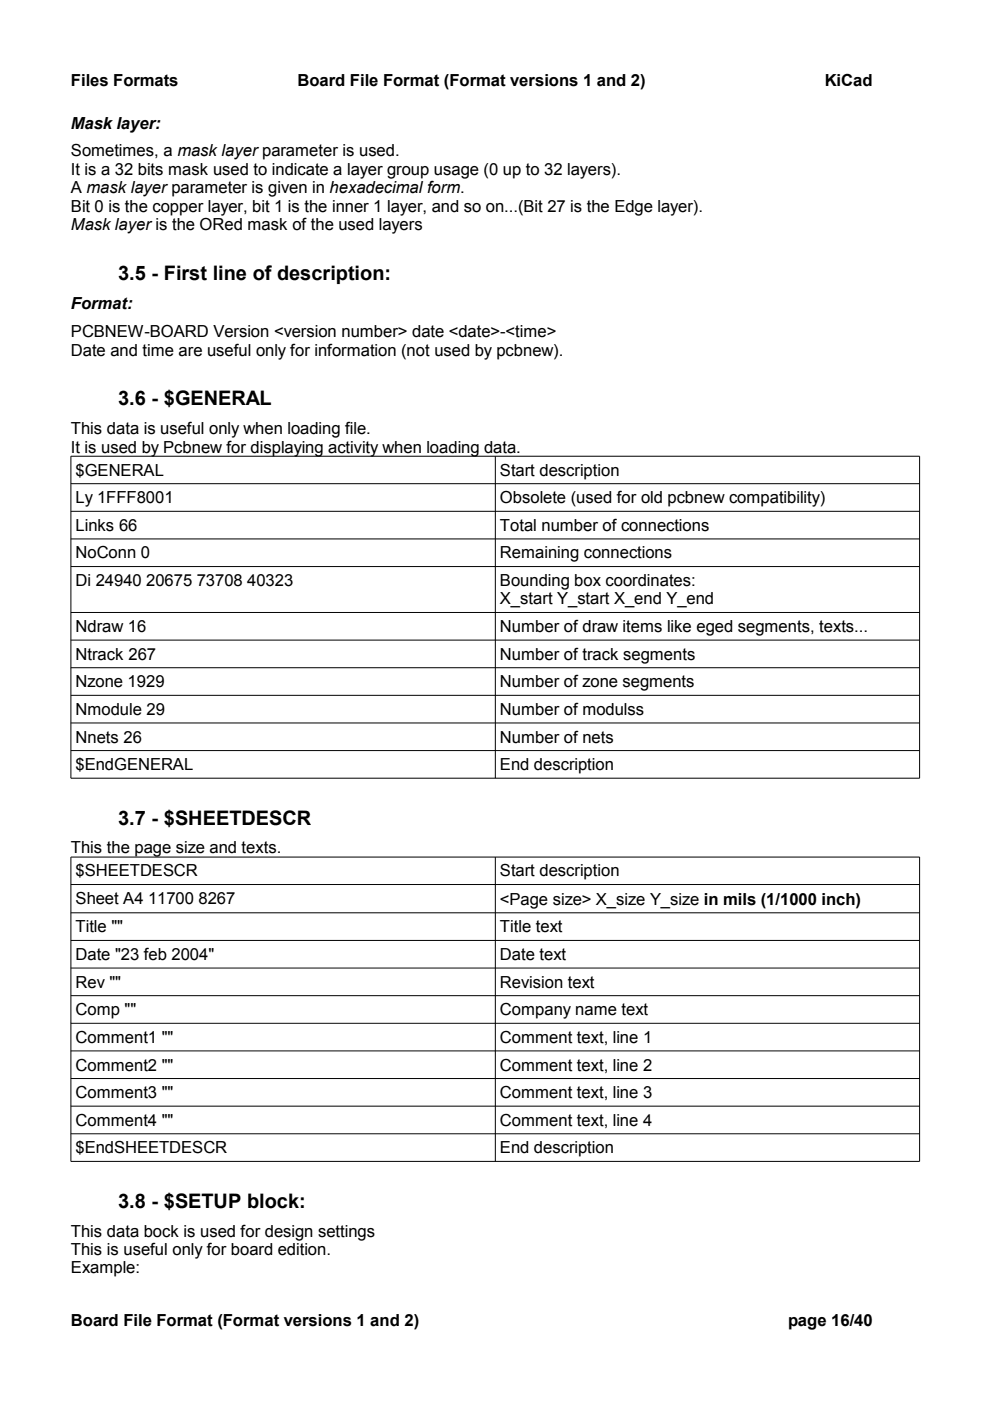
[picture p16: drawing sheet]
<svg xmlns="http://www.w3.org/2000/svg" width="210mm" height="297mm" viewBox="0 0 210 297" stroke-linecap="round" stroke-linejoin="round" font-family="sans-serif">
<defs><g id="words">
<g font-size="4.2">
<text x="25" y="59.4">3.5 - First line of description:</text>
<text x="25" y="86">3.6 - $GENERAL</text>
<text x="25" y="174.9">3.7 - $SHEETDESCR</text>
<text x="25" y="256.1">3.8 - $SETUP block:</text>
</g>
<g font-size="3.5">
<text x="15" y="18.3">Files Formats</text>
<text x="63.1" y="18.3">Board File Format (Format versions 1 and 2)</text>
<text x="174.9" y="18.3">KiCad</text>
<text x="15" y="27.3">Mask layer:</text>
<text x="15" y="33.2">Sometimes, a mask layer parameter is used.</text>
<text x="15" y="37.1">It is a 32 bits mask used to indicate a layer group usage (0 up to 32 layers).</text>
<text x="15" y="41">A mask layer parameter is given in hexadecimal form.</text>
<text x="15" y="44.9">Bit 0 is the copper layer, bit 1 is the inner 1 layer, and so on...(Bit 27 is the Edge layer).</text>
<text x="15" y="48.8">Mask layer is the ORed mask of the used layers</text>
<text x="15" y="65.6">Format:</text>
<text x="15" y="71.5">PCBNEW-BOARD Version &lt;version number&gt; date &lt;date&gt;-&lt;time&gt;</text>
<text x="15" y="75.4">Date and time are useful only for information (not used by pcbnew).</text>
<text x="15" y="92">This data is useful only when loading file.</text>
<text x="15" y="96">It is used by Pcbnew for displaying activity when loading data.</text>
<text x="16" y="100.8">$GENERAL</text>
<text x="106" y="100.8">Start description</text>
<text x="16" y="106.7">Ly 1FFF8001</text>
<text x="106" y="106.7">Obsolete (used for old pcbnew compatibility)</text>
<text x="16" y="112.5">Links 66</text>
<text x="106" y="112.5">Total number of connections</text>
<text x="16" y="118.4">NoConn 0</text>
<text x="106" y="118.4">Remaining connections</text>
<text x="16" y="124.2">Di 24940 20675 73708 40323</text>
<text x="106" y="124.2">Bounding box coordinates:</text>
<text x="106" y="128.2">X_start Y_start X_end Y_end</text>
<text x="16" y="134">Ndraw 16</text>
<text x="106" y="134">Number of draw items like eged segments, texts...</text>
<text x="16" y="139.9">Ntrack 267</text>
<text x="106" y="139.9">Number of track segments</text>
<text x="16" y="145.7">Nzone 1929</text>
<text x="106" y="145.7">Number of zone segments</text>
<text x="16" y="151.6">Nmodule 29</text>
<text x="106" y="151.6">Number of modulss</text>
<text x="16" y="157.4">Nnets 26</text>
<text x="106" y="157.4">Number of nets</text>
<text x="16" y="163.3">$EndGENERAL</text>
<text x="106" y="163.3">End description</text>
<text x="15" y="180.9">This the page size and texts.</text>
<text x="16" y="185.8">$SHEETDESCR</text>
<text x="106" y="185.8">Start description</text>
<text x="16" y="191.7">Sheet A4 11700 8267</text>
<text x="106" y="191.8">&lt;Page size&gt; X_size Y_size in mils (1/1000 inch)</text>
<text x="16" y="197.7">Title &quot;&quot;</text>
<text x="106" y="197.7">Title text</text>
<text x="16" y="203.6">Date &quot;23 feb 2004&quot;</text>
<text x="106" y="203.6">Date text</text>
<text x="16" y="209.4">Rev &quot;&quot;</text>
<text x="106" y="209.4">Revision text</text>
<text x="16" y="215.3">Comp &quot;&quot;</text>
<text x="106" y="215.3">Company name text</text>
<text x="16" y="221.1">Comment1 &quot;&quot;</text>
<text x="106" y="221.1">Comment text, line 1</text>
<text x="16" y="227">Comment2 &quot;&quot;</text>
<text x="106" y="227">Comment text, line 2</text>
<text x="16" y="232.8">Comment3 &quot;&quot;</text>
<text x="106" y="232.8">Comment text, line 3</text>
<text x="16" y="238.7">Comment4 &quot;&quot;</text>
<text x="106" y="238.7">Comment text, line 4</text>
<text x="16" y="244.5">$EndSHEETDESCR</text>
<text x="106" y="244.5">End description</text>
<text x="15" y="262.2">This data bock is used for design settings</text>
<text x="15" y="266.1">This is useful only for board edition.</text>
<text x="15" y="270">Example:</text>
<text x="15" y="281.2">Board File Format (Format versions 1 and 2)</text>
<text x="167.1" y="281.2">page 16/40</text>
</g>
</g></defs>
<g fill="none" stroke="#000" stroke-width=".21">
<path d="M15 96.7h180v68.3h-180zM105 96.7v68.3M15 102.6h180M15 108.4h180M15 114.3h180M15 120.1h180M15 129.9h180M15 135.7h180M15 141.6h180M15 147.4h180M15 153.3h180M15 159.1h180"/>
<path d="M15 181.7h180v64.5h-180zM15 187.5h180M15 193.5h180M15 199.4h180M105 181.7v64.5M15 205.2h180M15 211.1h180M15 217h180M15 222.8h180M15 228.7h180M15 234.5h180M15 240.4h180"/>
</g>
<use href="#words"/>
</svg>
